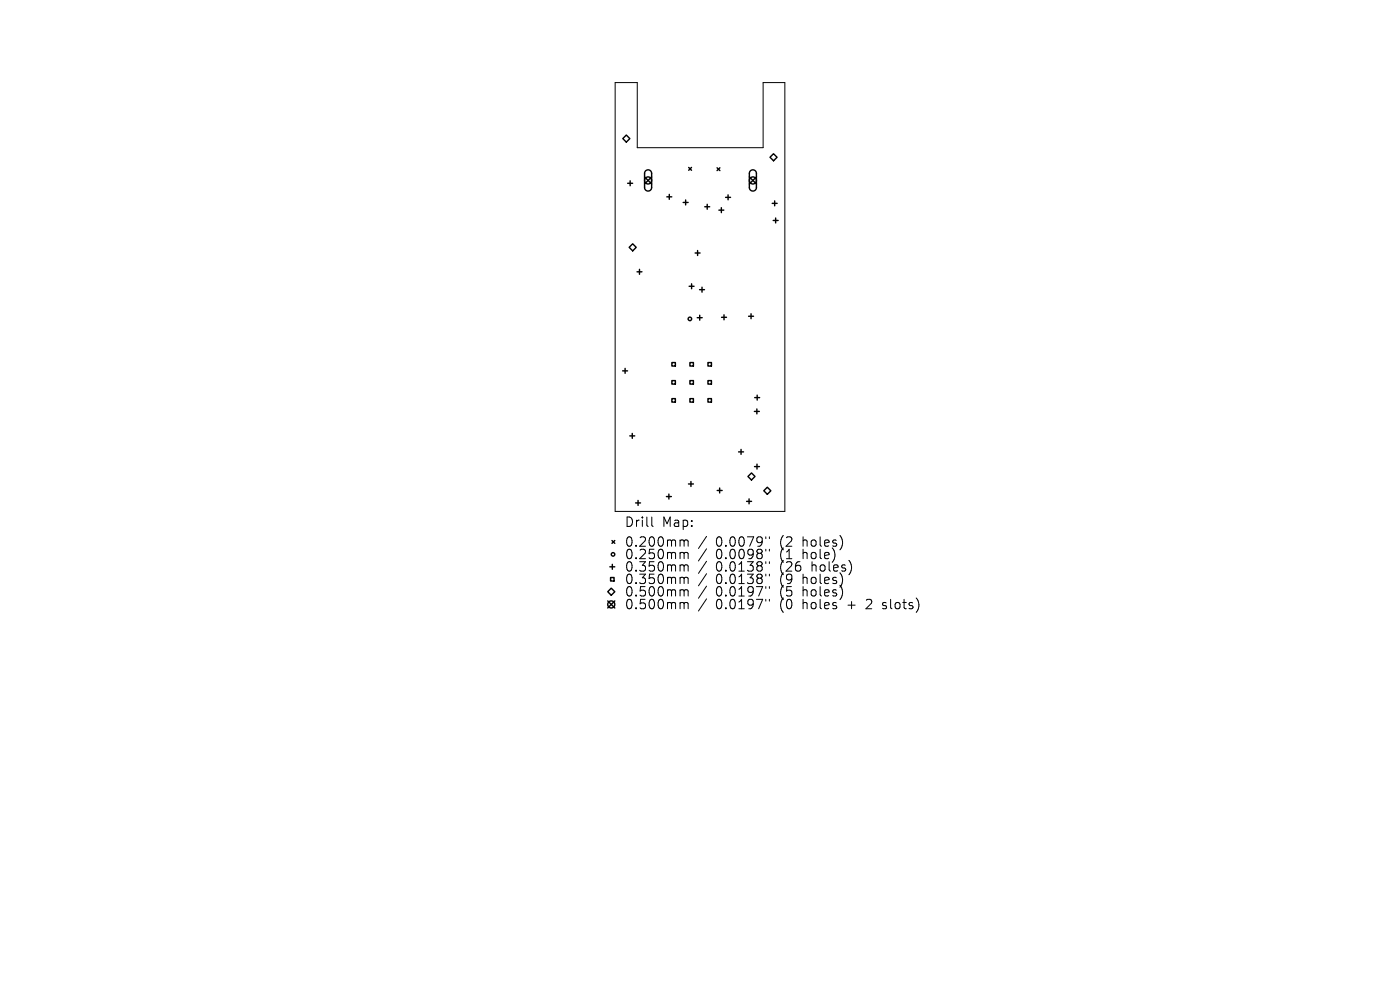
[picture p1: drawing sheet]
<svg xmlns="http://www.w3.org/2000/svg" width="297mm" height="210mm" viewBox="0 0 297 210" stroke-linecap="round" stroke-linejoin="round" font-family="sans-serif">
<defs><g id="words">
<g font-size="2.8">
<text x="132.4" y="112.1">Drill</text>
<text x="140.4" y="112.1">Map:</text>
<text x="132.4" y="116.3">0.200mm</text>
<text x="132.4" y="118.9">0.250mm</text>
<text x="151.9" y="116.3">0.0079&quot;</text>
<text x="151.9" y="118.9">0.0098&quot;</text>
<text x="165.6" y="116.3">(2</text>
<text x="165.6" y="118.9">(1</text>
<text x="170.6" y="116.3">holes)</text>
<text x="170.6" y="118.9">hole)</text>
<text x="132.4" y="121.5">0.350mm</text>
<text x="132.4" y="124.2">0.350mm</text>
<text x="151.9" y="121.5">0.0138&quot;</text>
<text x="151.9" y="124.2">0.0138&quot;</text>
<text x="165.6" y="121.5">(26</text>
<text x="165.6" y="124.2">(9</text>
<text x="170.6" y="124.2">holes)</text>
<text x="172.5" y="121.5">holes)</text>
<text x="132.4" y="126.8">0.500mm</text>
<text x="132.4" y="129.5">0.500mm</text>
<text x="151.9" y="126.8">0.0197&quot;</text>
<text x="151.9" y="129.5">0.0197&quot;</text>
<text x="165.6" y="126.8">(5</text>
<text x="165.6" y="129.5">(0</text>
<text x="170.6" y="126.8">holes)</text>
<text x="170.6" y="129.5">holes</text>
<text x="180.3" y="129.5">+</text>
<text x="184.5" y="129.5">2</text>
<text x="188.1" y="129.5">slots)</text>
</g>
</g></defs>
<g fill="none" stroke="#000" stroke-width=".21">
<path d="M130.5 17.5h4.7v13.8h26.7v-13.8h4.6v91h-36zM138.3 109.7v1.7l.3 .3M144.6 114.5h.2l.3 .3M144.6 117.2h.2l.3 .3M144.6 119.8h.2l.3 .3M145.1 114.8l.3-.3 .5 .1 .1 1.3M145.1 114.8v1.1M145.1 117.5v1M145.1 117.5l.3-.3 .5 .1 .1 1.2M149.9 113.8l-1.7 2.6M149.9 116.4l-1.7 2.6M149.9 119.1l-1.7 2.5"/>
<path d="M162.5 113.9v.4M162.5 116.5v.4M162.5 119.2v.3M163.2 113.9v.4M163.2 116.5v.4M163.2 119.2v.3M144.6 122.5h.2l.3 .2M144.6 125.1h.2l.3 .3M144.6 127.8h.2l.3 .3M145.1 120.1v1.1M145.1 122.7v1.1M145.1 125.4v1"/>
<path d="M145.1 128.1v1M145.1 120.1l.3-.3 .5 .1 .1 1.3M145.1 122.7l.3-.2 .5 .1 .1 1.2M145.1 125.4l.3-.3 .5 .1 .1 1.2M145.1 128.1l.3-.3 .5 .1 .1 1.2M149.9 121.7l-1.7 2.6M149.9 124.3l-1.7 2.6M149.9 127l-1.7 2.6M162.5 121.8v.4M162.5 124.4v.4M162.5 127.1v.4M163.2 121.8v.4"/>
<path d="M163.2 124.4v.4M163.2 127.1v.4M187.2 129l.2 .1M187.3 127.9v.5"/>
</g>
<g fill="none" stroke="#000" stroke-width=".3">
<path d="M132.1 29.4l.8-.8 .7 .8-.7 .7zM133.2 38.9h1M133.7 38.4v1M136.7 37.5l1.5 1.5M137 36.2a.75 .75 0 0 1 .8-.1 .75 .75 0 0 1 .4 .7v3a.75 .75 0 0 1-.7 .7 .75 .75 0 0 1-.8-.7v-3.1zM138.2 37.5l-1.5 1.5M146.1 35.5l.6 .6M146.7 35.5l-.6 .6M152.1 35.6l.6 .6M152.7 35.6l-.6 .6M159 37.5l1.5 1.5M159.2 36.2a.75 .75 0 0 1 .8-.1 .75 .75 0 0 1 .5 .7v3a.75 .75 0 0 1-.8 .7 .75 .75 0 0 1-.7-.7v-3.1z"/>
<path d="M160.5 37.5l-1.5 1.5M163.4 33.4l.7-.8 .8 .8-.8 .7zM133.5 52.5l.7-.8 .8 .8-.8 .7zM135.1 57.7h1.1M135.7 57.1v1.1M141.5 41.8h1M142 41.2v1.1M144.9 42.9h1.1M145.5 42.4v1.1M147.5 53.7h1M148 53.1v1.1M149.5 43.9h1.1"/>
<path d="M150 43.3v1.1M152.5 44.6h1.1M153 44.1v1M153.9 41.9h1.1M154.5 41.3v1.1M163.8 43.1h1.1M164 46.8h1.1M164.3 42.6v1.1M164.6 46.2v1.1M132.1 78.7h1M132.6 78.1v1.1M142.5 76.9h.8v.7h-.8z"/>
<path d="M146.2 60.7h1M146.4 76.9h.7v.7h-.7zM146.7 60.2v1.1M147.9 67.4h1.1M148.4 61.5h1.1M148.4 66.9v1M148.9 60.9v1.1M150.2 76.9h.7v.7h-.7zM153.1 67.3h1M153.6 66.8v1M158.8 67.1h1.1M159.3 66.6v1"/>
<path d="M133.6 92.5h1.1M134.1 91.9v1.1M142.5 80.7h.8v.8h-.8zM142.5 84.6h.8v.7h-.8zM146.4 80.7h.7v.8h-.7zM146.4 84.6h.7v.7h-.7zM150.2 80.7h.7v.8h-.7zM150.2 84.6h.7v.7h-.7zM156.7 95.9h1M157.2 95.3v1.1M160 87.3h1.1M160.1 99h1"/>
<path d="M160.1 84.3h1.1M160.6 86.8v1M160.6 98.5v1M160.6 83.8v1.1M129.8 114.7l.6 .6M129.9 119.7v1.1M130.4 114.7l-.6 .6M134.8 106.7h1.1M135.4 106.2v1M141.4 105.3h1M141.9 104.8v1.1M146.1 102.7h1"/>
<path d="M146.6 102.1v1.1M152.1 104h1.1M152.7 103.5v1.1M158.4 106.4h1M158.7 101.1l.7-.8 .8 .8-.8 .7zM158.9 105.8v1.1M162.8 103.4l.7 .7-.7 .8-.8-.8zM128.9 125.5l.8-.7 .7 .7-.7 .8zM128.9 127.5l1.5 1.5M129.4 120.2h1M129.5 122.5h.8v.8h-.8zM130.4 127.5l-1.5 1.5"/>
<circle cx="137.5" cy="38.3" r=".75"/>
<circle cx="159.7" cy="38.3" r=".75"/>
<circle cx="146.4" cy="67.6" r=".37"/>
<circle cx="130.1" cy="117.6" r=".37"/>
<circle cx="129.7" cy="128.2" r=".75"/>
</g>
<use href="#words"/>
</svg>
